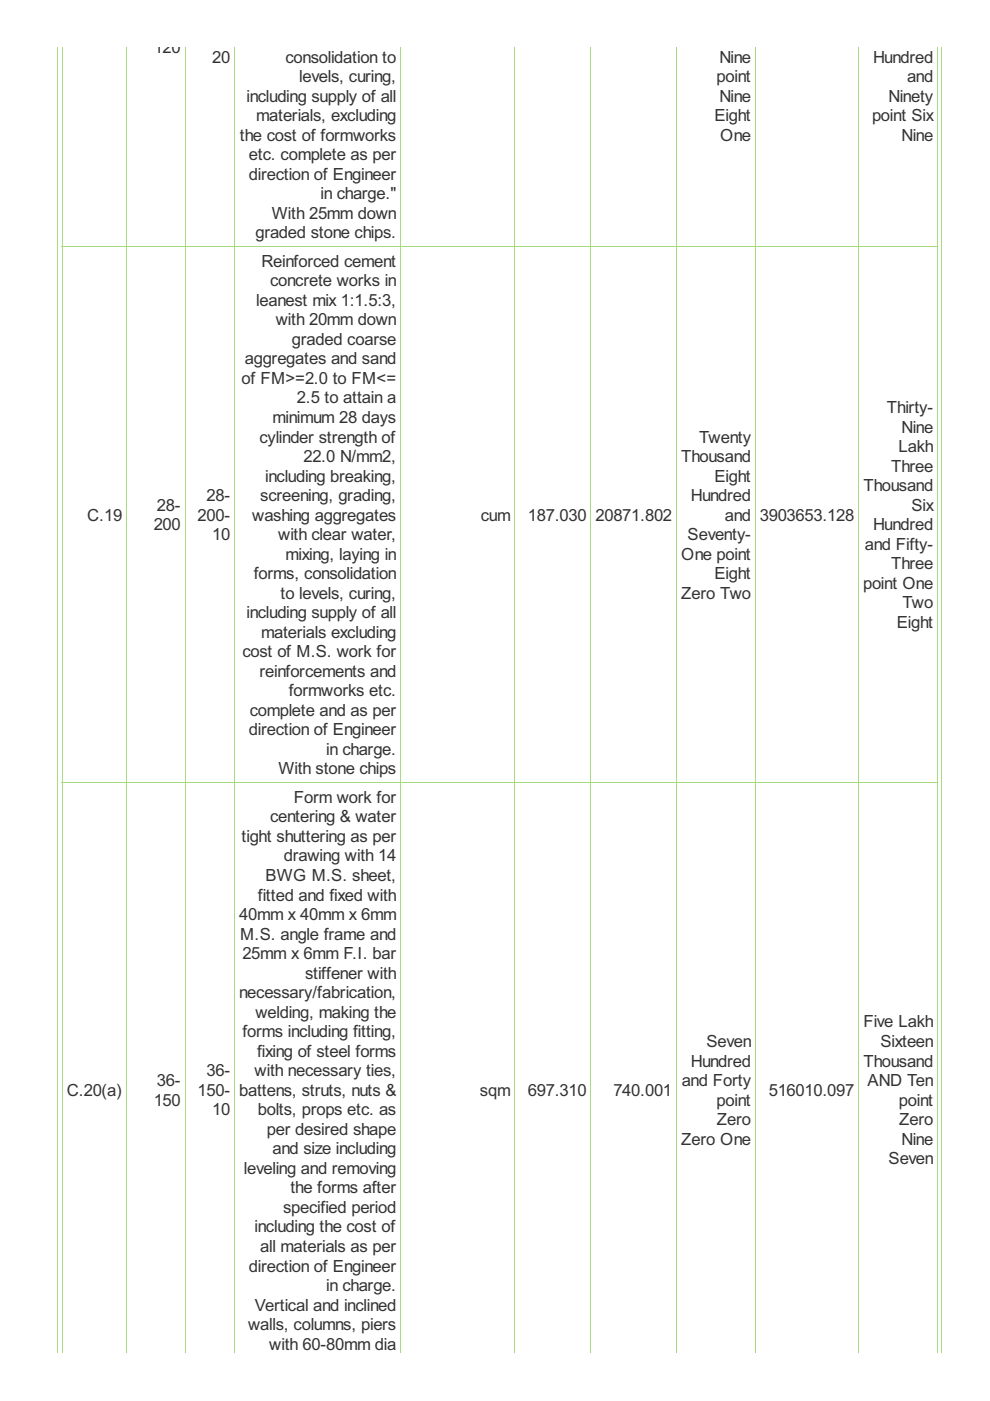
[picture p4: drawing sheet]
<svg xmlns="http://www.w3.org/2000/svg" width="210mm" height="297mm" viewBox="0 0 210 297" stroke-linecap="round" stroke-linejoin="round" font-family="sans-serif">
<defs><g id="words">
<g font-size="4" fill="#333">
<text x="32.6" y="11.2">120</text>
<text x="45" y="13.3">20</text>
<text x="60.5" y="13.3">consolidation to</text>
<text x="63.5" y="17.4">levels, curing,</text>
<text x="151.9" y="17.4">point</text>
<text x="152.5" y="13.3">Nine</text>
<text x="185.1" y="13.3">Hundred</text>
<text x="192.3" y="17.4">and</text>
<text x="52.3" y="21.5">including supply of all</text>
<text x="152.5" y="21.5">Nine</text>
<text x="188.4" y="21.5">Ninety</text>
<text x="50.9" y="29.8">the cost of formworks</text>
<text x="54.3" y="25.7">materials, excluding</text>
<text x="151.5" y="25.7">Eight</text>
<text x="152.7" y="29.8">One</text>
<text x="184.9" y="25.7">point Six</text>
<text x="191.2" y="29.8">Nine</text>
<text x="52.8" y="34">etc. complete as per</text>
<text x="52.8" y="38.1">direction of Engineer</text>
<text x="57.7" y="46.4">With 25mm down</text>
<text x="67.9" y="42.2">in charge.&quot;</text>
<text x="54.1" y="50.5">graded stone chips.</text>
<text x="55.4" y="56.6">Reinforced cement</text>
<text x="54.3" y="64.8">leanest mix 1:1.5:3,</text>
<text x="57.3" y="60.7">concrete works in</text>
<text x="58.5" y="69">with 20mm down</text>
<text x="51.9" y="77.3">aggregates and sand</text>
<text x="61.9" y="73.1">graded coarse</text>
<text x="51.2" y="81.4">of FM&gt;=2.0 to FM&lt;=</text>
<text x="57.8" y="89.7">minimum 28 days</text>
<text x="62.9" y="85.5">2.5 to attain a</text>
<text x="188.1" y="87.6">Thirty-</text>
<text x="55" y="93.8">cylinder strength of</text>
<text x="148.2" y="93.8">Twenty</text>
<text x="190.5" y="95.9">Lakh</text>
<text x="191.2" y="91.8">Nine</text>
<text x="64.3" y="98">22.0 N/mm2,</text>
<text x="144.4" y="98">Thousand</text>
<text x="188.9" y="100">Three</text>
<text x="43.8" y="106.2">28-</text>
<text x="55.2" y="106.2">screening, grading,</text>
<text x="56.2" y="102.1">including breaking,</text>
<text x="146.5" y="106.2">Hundred</text>
<text x="151.5" y="102.1">Eight</text>
<text x="183.1" y="104.2">Thousand</text>
<text x="18.5" y="110.4">C.19</text>
<text x="32.6" y="112.4">200</text>
<text x="33.3" y="108.3">28-</text>
<text x="41.9" y="110.4">200-</text>
<text x="53.5" y="110.4">washing aggregates</text>
<text x="101.9" y="110.4">cum</text>
<text x="111.9" y="110.4">187.030</text>
<text x="126.2" y="110.4">20871.802</text>
<text x="153.7" y="110.4">and</text>
<text x="161.1" y="110.4">3903653.128</text>
<text x="185.1" y="112.4">Hundred</text>
<text x="193.2" y="108.3">Six</text>
<text x="45" y="114.5">10</text>
<text x="59" y="114.5">with clear water,</text>
<text x="60.5" y="118.7">mixing, laying in</text>
<text x="144.4" y="118.7">One point</text>
<text x="145.8" y="114.5">Seventy-</text>
<text x="183.3" y="116.6">and Fifty-</text>
<text x="53.8" y="122.8">forms, consolidation</text>
<text x="151.5" y="122.8">Eight</text>
<text x="183" y="124.9">point One</text>
<text x="188.9" y="120.7">Three</text>
<text x="52.3" y="131.1">including supply of all</text>
<text x="59.5" y="126.9">to levels, curing,</text>
<text x="144.4" y="126.9">Zero Two</text>
<text x="191.3" y="129">Two</text>
<text x="55.4" y="135.2">materials excluding</text>
<text x="190.1" y="133.1">Eight</text>
<text x="51.4" y="139.4">cost of M.S. work for</text>
<text x="55" y="143.5">reinforcements and</text>
<text x="61.2" y="147.6">formworks etc.</text>
<text x="52.8" y="155.9">direction of Engineer</text>
<text x="52.9" y="151.8">complete and as per</text>
<text x="69.2" y="160.1">in charge.</text>
<text x="59" y="164.2">With stone chips</text>
<text x="62.3" y="170.2">Form work for</text>
<text x="51.2" y="178.5">tight shuttering as per</text>
<text x="57.3" y="174.4">centering &amp; water</text>
<text x="60.2" y="182.7">drawing with 14</text>
<text x="54.7" y="190.9">fitted and fixed with</text>
<text x="56.3" y="186.8">BWG M.S. sheet,</text>
<text x="50.7" y="195.1">40mm x 40mm x 6mm</text>
<text x="50.9" y="199.2">M.S. angle frame and</text>
<text x="51.4" y="203.4">25mm x 6mm F.I. bar</text>
<text x="64.7" y="207.5">stiffener with</text>
<text x="50.7" y="211.6">necessary/fabrication,</text>
<text x="54.1" y="215.8">welding, making the</text>
<text x="51.4" y="219.9">forms including fitting,</text>
<text x="149.8" y="222">Seven</text>
<text x="183.1" y="217.8">Five Lakh</text>
<text x="186.7" y="222">Sixteen</text>
<text x="54.5" y="224">fixing of steel forms</text>
<text x="146.5" y="226.1">Hundred</text>
<text x="183.1" y="226.1">Thousand</text>
<text x="14.2" y="232.3">C.20(a)</text>
<text x="33.3" y="230.3">36-</text>
<text x="41.9" y="232.3">150-</text>
<text x="43.8" y="228.2">36-</text>
<text x="50.7" y="232.3">battens, struts, nuts &amp;</text>
<text x="54" y="228.2">with necessary ties,</text>
<text x="101.8" y="232.3">sqm</text>
<text x="111.9" y="232.3">697.310</text>
<text x="130" y="232.3">740.001</text>
<text x="144.5" y="230.3">and Forty</text>
<text x="163" y="232.3">516010.097</text>
<text x="183.9" y="230.3">AND Ten</text>
<text x="32.6" y="234.4">150</text>
<text x="45" y="236.5">10</text>
<text x="54.7" y="236.5">bolts, props etc. as</text>
<text x="151.9" y="234.4">point</text>
<text x="152" y="238.5">Zero</text>
<text x="190.6" y="234.4">point</text>
<text x="190.6" y="238.5">Zero</text>
<text x="56.6" y="240.6">per desired shape</text>
<text x="57.8" y="244.7">and size including</text>
<text x="144.4" y="242.7">Zero One</text>
<text x="191.2" y="242.7">Nine</text>
<text x="51.7" y="248.9">leveling and removing</text>
<text x="188.4" y="246.8">Seven</text>
<text x="60" y="257.2">specified period</text>
<text x="61.6" y="253">the forms after</text>
<text x="54" y="261.3">including the cost of</text>
<text x="52.8" y="269.6">direction of Engineer</text>
<text x="55.2" y="265.4">all materials as per</text>
<text x="69.2" y="273.7">in charge.</text>
<text x="54" y="277.9">Vertical and inclined</text>
<text x="52.6" y="282">walls, columns, piers</text>
<text x="57.1" y="286.1">with 60-80mm dia</text>
</g>
</g></defs>
<g fill="none" stroke="#a8da7f" stroke-width=".21">
<path d="M12.1 9.9v277M13.2 9.9v277M26.8 9.9v277M39.2 9.9v277M49.7 9.9v277M84.9 9.9v277M109.1 9.9v277M125.3 9.9v277M143.4 9.9v277M160.1 9.9v277M182 9.9v277M198.8 9.9v277"/>
<path d="M199.6 9.9v277M13.1 52.2h185.8M13.1 165.8h185.8"/>
</g>
<use href="#words"/>
</svg>
